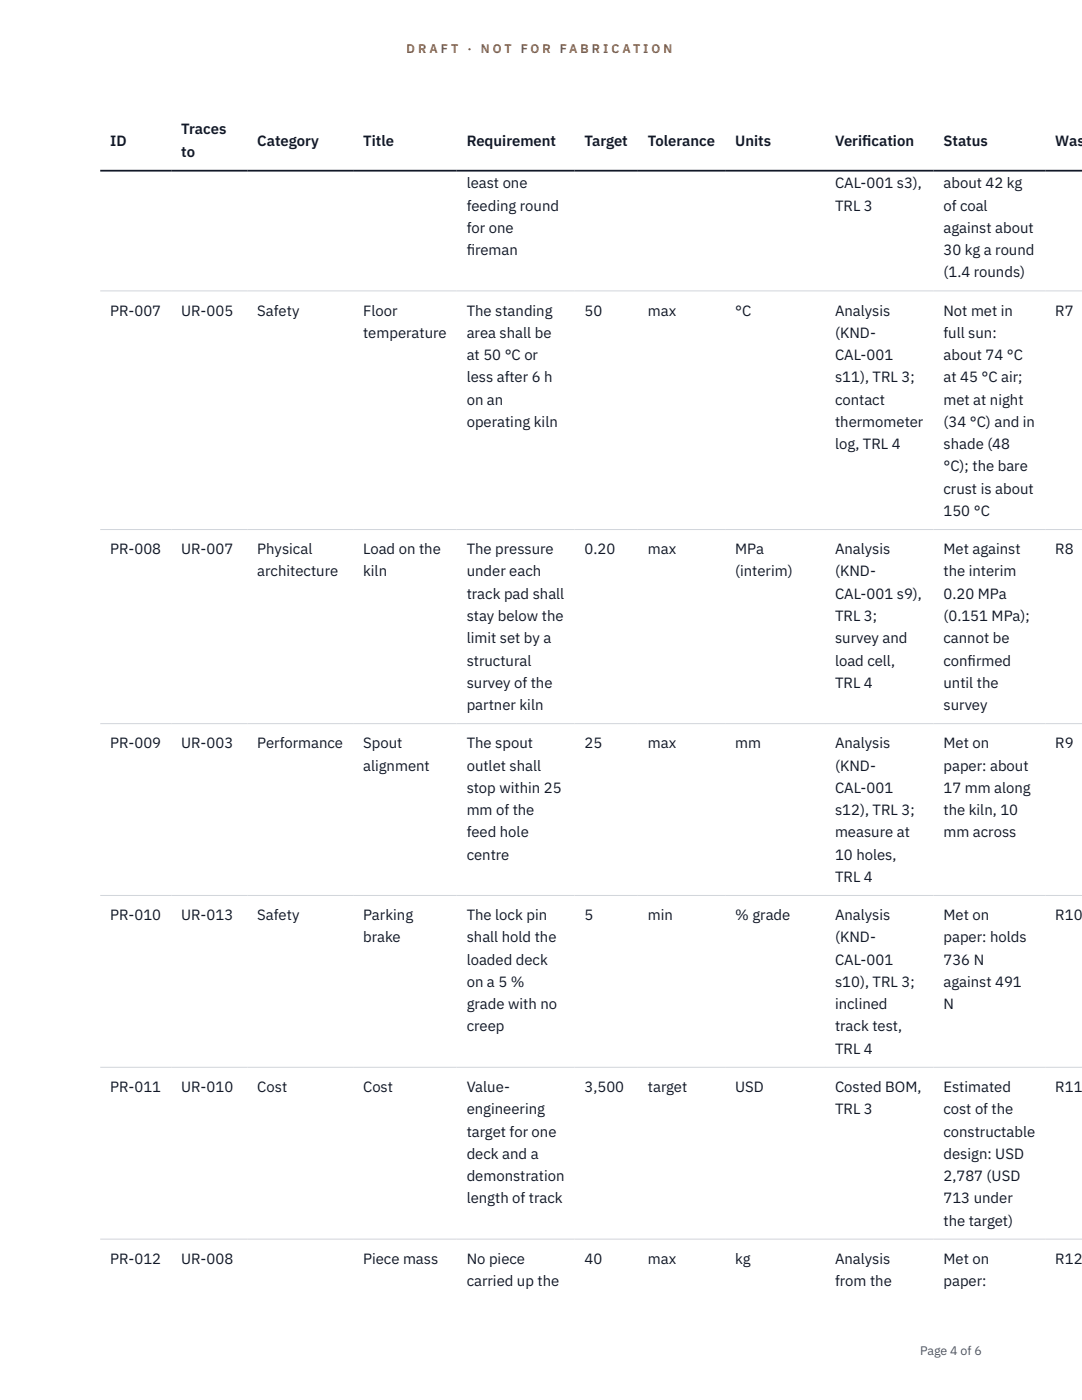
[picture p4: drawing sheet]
<svg xmlns="http://www.w3.org/2000/svg" width="216mm" height="279mm" viewBox="0 0 216 279" stroke-linecap="round" stroke-linejoin="round" font-family="sans-serif">
<defs><g id="words">
<g font-size="3" fill="#111827">
<text x="22" y="29.1">ID</text>
<text x="36.2" y="26.8">Traces</text>
<text x="51.3" y="29.1">Category</text>
<text x="72.5" y="29.1">Title</text>
<text x="93.1" y="29.1">Requirement</text>
<text x="116.6" y="29.1">Target</text>
<text x="129.3" y="29.1">Tolerance</text>
<text x="146.7" y="29.1">Units</text>
<text x="166.6" y="29.1">Verif</text>
<text x="172" y="29.1">ication</text>
<text x="188.3" y="29.1">Status</text>
<text x="210.6" y="29.1">Was</text>
<text x="36.2" y="31.3">to</text>
<text x="93.1" y="37.6">least one</text>
<text x="166.6" y="37.6">CAL-001 s3),</text>
<text x="188.3" y="37.6">about 42 kg</text>
<text x="93.1" y="42">feeding round</text>
<text x="93.1" y="46.5">for one</text>
<text x="166.6" y="42">TRL 3</text>
<text x="188.3" y="42">of coal</text>
<text x="188.3" y="46.5">against about</text>
<text x="93.1" y="50.9">f</text>
<text x="93.1" y="50.9">ireman</text>
<text x="188.3" y="50.9">30 kg a round</text>
<text x="188.3" y="55.4">(1.4 rounds)</text>
<text x="22" y="63">PR-007</text>
<text x="36.2" y="63">UR-005</text>
<text x="51.3" y="63">Safety</text>
<text x="72.5" y="63">Floor</text>
<text x="93.1" y="63">The standing</text>
<text x="116.6" y="63">50</text>
<text x="129.3" y="63">max</text>
<text x="146.7" y="63">°C</text>
<text x="166.6" y="63">Analysis</text>
<text x="188.3" y="63">Not met in</text>
<text x="210.6" y="63">R7</text>
<text x="72.5" y="67.4">temperature</text>
<text x="93.1" y="67.4">area shall be</text>
<text x="93.1" y="71.9">at 50 °C or</text>
<text x="166.6" y="67.4">(KND-</text>
<text x="166.6" y="71.9">CAL-001</text>
<text x="188.3" y="67.4">full sun:</text>
<text x="188.3" y="71.9">about 74 °C</text>
<text x="93.1" y="76.3">less after 6 h</text>
<text x="166.6" y="76.3">s11), TRL 3;</text>
<text x="188.3" y="76.3">at 45 °C air;</text>
<text x="93.1" y="80.8">on an</text>
<text x="166.6" y="80.8">contact</text>
<text x="188.3" y="80.8">met at night</text>
<text x="93.1" y="85.2">operating kiln</text>
<text x="166.6" y="85.2">thermometer</text>
<text x="166.6" y="89.6">log, TRL 4</text>
<text x="188.3" y="85.2">(34 °C) and in</text>
<text x="188.3" y="89.6">shade (48</text>
<text x="188.3" y="94.1">°C); the bare</text>
<text x="188.3" y="98.5">crust is about</text>
<text x="188.3" y="103">150 °C</text>
<text x="22" y="110.6">PR-008</text>
<text x="36.2" y="110.6">UR-007</text>
<text x="51.3" y="110.6">Physical</text>
<text x="72.5" y="110.6">Load on the</text>
<text x="93.1" y="110.6">The pressure</text>
<text x="116.6" y="110.6">0.20</text>
<text x="129.3" y="110.6">max</text>
<text x="146.7" y="110.6">MPa</text>
<text x="166.6" y="110.6">Analysis</text>
<text x="188.3" y="110.6">Met against</text>
<text x="210.6" y="110.6">R8</text>
<text x="51.3" y="115">architecture</text>
<text x="72.5" y="115">kiln</text>
<text x="93.1" y="115">under each</text>
<text x="93.1" y="119.5">track pad shall</text>
<text x="146.7" y="115">(interim)</text>
<text x="166.6" y="115">(KND-</text>
<text x="166.6" y="119.5">CAL-001 s9),</text>
<text x="188.3" y="115">the interim</text>
<text x="188.3" y="119.5">0.20 MPa</text>
<text x="93.1" y="123.9">stay below the</text>
<text x="166.6" y="123.9">TRL 3;</text>
<text x="188.3" y="123.9">(0.151 MPa);</text>
<text x="93.1" y="128.4">limit set by a</text>
<text x="166.6" y="128.4">survey and</text>
<text x="188.3" y="128.4">cannot be</text>
<text x="93.1" y="132.8">structural</text>
<text x="93.1" y="137.3">survey of the</text>
<text x="166.6" y="132.8">load cell,</text>
<text x="166.6" y="137.3">TRL 4</text>
<text x="188.3" y="132.8">conf</text>
<text x="188.3" y="137.3">until the</text>
<text x="193.1" y="132.8">irmed</text>
<text x="93.1" y="141.7">partner kiln</text>
<text x="188.3" y="141.7">survey</text>
<text x="22" y="149.3">PR-009</text>
<text x="36.2" y="149.3">UR-003</text>
<text x="51.3" y="149.3">Performance</text>
<text x="72.5" y="149.3">Spout</text>
<text x="93.1" y="149.3">The spout</text>
<text x="116.6" y="149.3">25</text>
<text x="129.3" y="149.3">max</text>
<text x="146.7" y="149.3">mm</text>
<text x="166.6" y="149.3">Analysis</text>
<text x="188.3" y="149.3">Met on</text>
<text x="210.6" y="149.3">R9</text>
<text x="72.5" y="153.8">alignment</text>
<text x="93.1" y="153.8">outlet shall</text>
<text x="166.6" y="153.8">(KND-</text>
<text x="188.3" y="153.8">paper: about</text>
<text x="93.1" y="158.2">stop within 25</text>
<text x="166.6" y="158.2">CAL-001</text>
<text x="188.3" y="158.2">17 mm along</text>
<text x="93.1" y="162.7">mm of the</text>
<text x="93.1" y="167.1">feed hole</text>
<text x="166.6" y="162.7">s12), TRL 3;</text>
<text x="166.6" y="167.1">measure at</text>
<text x="188.3" y="162.7">the kiln, 10</text>
<text x="188.3" y="167.1">mm across</text>
<text x="93.1" y="171.6">centre</text>
<text x="166.6" y="171.6">10 holes,</text>
<text x="166.6" y="176">TRL 4</text>
<text x="22" y="183.6">PR-010</text>
<text x="36.2" y="183.6">UR-013</text>
<text x="51.3" y="183.6">Safety</text>
<text x="72.5" y="183.6">Parking</text>
<text x="93.1" y="183.6">The lock pin</text>
<text x="116.6" y="183.6">5</text>
<text x="129.3" y="183.6">min</text>
<text x="146.7" y="183.6">% grade</text>
<text x="166.6" y="183.6">Analysis</text>
<text x="188.3" y="183.6">Met on</text>
<text x="210.6" y="183.6">R10</text>
<text x="72.5" y="188.1">brake</text>
<text x="93.1" y="188.1">shall hold the</text>
<text x="166.6" y="188.1">(KND-</text>
<text x="188.3" y="188.1">paper: holds</text>
<text x="93.1" y="192.5">loaded deck</text>
<text x="93.1" y="197">on a 5 %</text>
<text x="166.6" y="192.5">CAL-001</text>
<text x="166.6" y="197">s10), TRL 3;</text>
<text x="188.3" y="192.5">736 N</text>
<text x="188.3" y="197">against 491</text>
<text x="93.1" y="201.4">grade with no</text>
<text x="166.6" y="201.4">inclined</text>
<text x="188.3" y="201.4">N</text>
<text x="93.1" y="205.9">creep</text>
<text x="166.6" y="205.9">track test,</text>
<text x="166.6" y="210.3">TRL 4</text>
<text x="22" y="217.9">PR-011</text>
<text x="36.2" y="217.9">UR-010</text>
<text x="51.3" y="217.9">Cost</text>
<text x="72.5" y="217.9">Cost</text>
<text x="93.1" y="217.9">Value-</text>
<text x="116.6" y="217.9">3,500</text>
<text x="129.3" y="217.9">target</text>
<text x="146.7" y="217.9">USD</text>
<text x="166.6" y="217.9">Costed BOM,</text>
<text x="188.3" y="217.9">Estimated</text>
<text x="210.6" y="217.9">R11</text>
<text x="93.1" y="222.4">engineering</text>
<text x="93.1" y="226.8">target for one</text>
<text x="166.6" y="222.4">TRL 3</text>
<text x="188.3" y="222.4">cost of the</text>
<text x="188.3" y="226.8">constructable</text>
<text x="93.1" y="231.3">deck and a</text>
<text x="188.3" y="231.3">design: USD</text>
<text x="93.1" y="235.7">demonstration</text>
<text x="188.3" y="235.7">2,787 (USD</text>
<text x="93.1" y="240.1">length of track</text>
<text x="188.3" y="240.1">713 under</text>
<text x="188.3" y="244.6">the target)</text>
<text x="22" y="252.2">PR-012</text>
<text x="36.2" y="252.2">UR-008</text>
<text x="72.5" y="252.2">Piece mass</text>
<text x="93.1" y="252.2">No piece</text>
<text x="93.1" y="256.7">carried up the</text>
<text x="116.6" y="252.2">40</text>
<text x="129.3" y="252.2">max</text>
<text x="146.7" y="252.2">kg</text>
<text x="166.6" y="252.2">Analysis</text>
<text x="166.6" y="256.7">from the</text>
<text x="188.3" y="252.2">Met on</text>
<text x="188.3" y="256.7">paper:</text>
<text x="210.6" y="252.2">R12</text>
</g>
<g font-size="2.5" fill="#b45309">
<text x="81.1" y="10.5">D R A F T</text>
<text x="93.3" y="10.5">·</text>
<text x="95.9" y="10.5">N O T</text>
<text x="103.9" y="10.5">F O R</text>
<text x="111.7" y="10.5">F A B R I C A T I O N</text>
</g>
<text font-size="2.5" fill="#4b5563" x="183.6" y="270.3">Page 4 of 6</text>
</g></defs>
<path d="M20 58.1h195.9M20 105.7h195.9M20 144.4h195.9M20 178.7h195.9M20 213h195.9M20 247.3h195.9" fill="none" stroke="#d1d5db" stroke-width=".2"/>
<path d="M20 34.1h195.9" fill="none" stroke="#111827" stroke-width=".35"/>
<use href="#words"/>
</svg>
